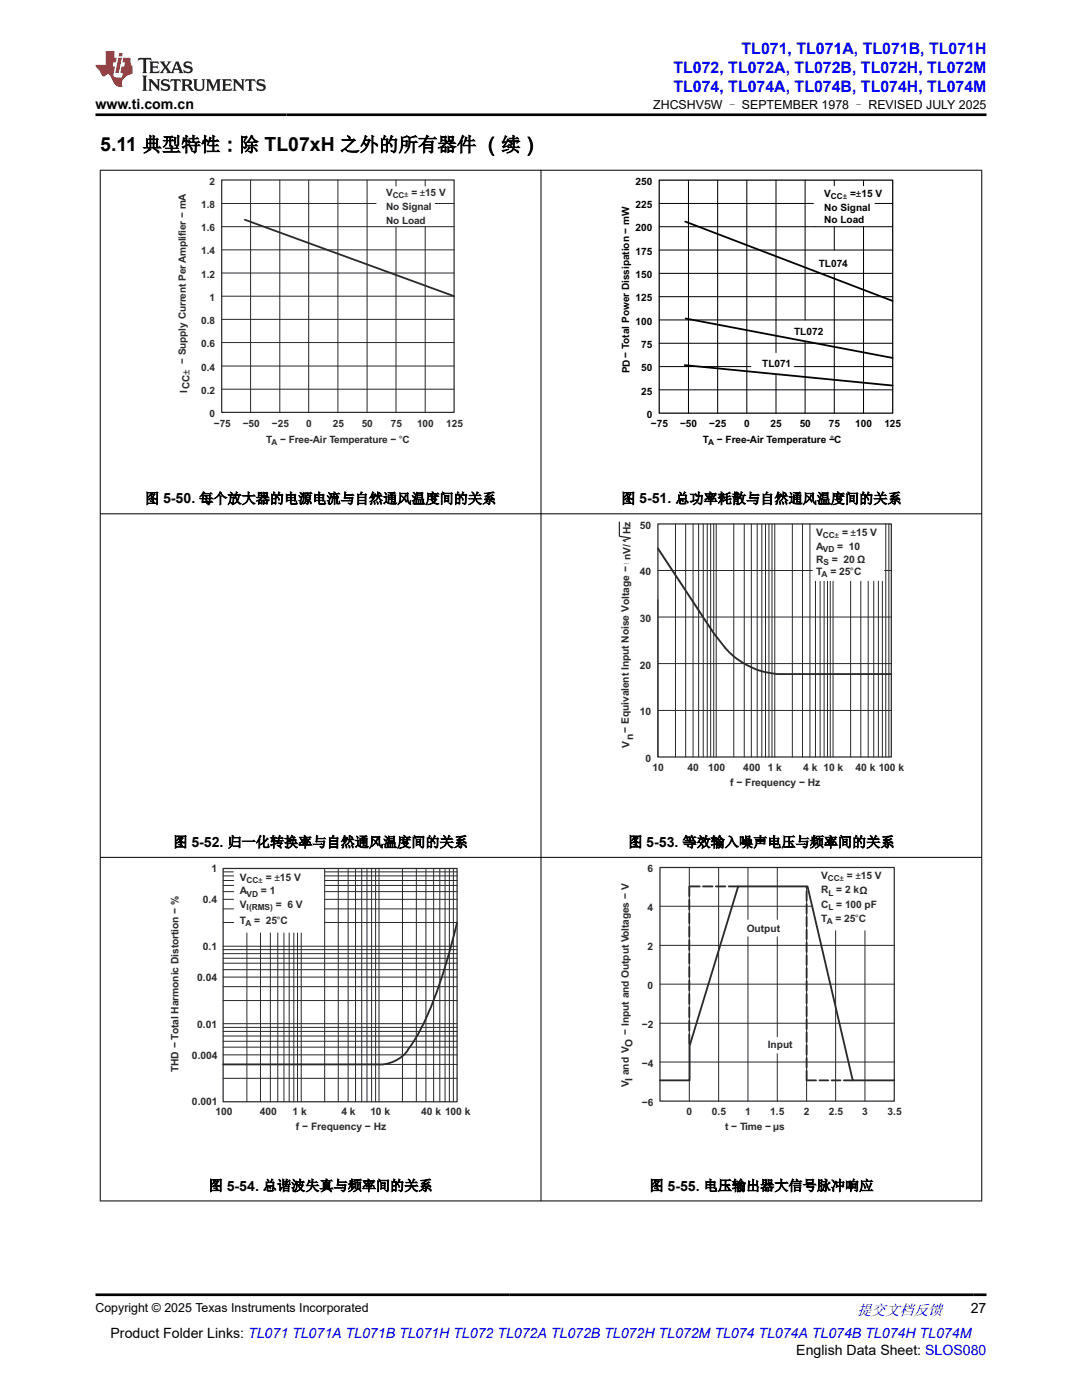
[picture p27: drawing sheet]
<svg xmlns="http://www.w3.org/2000/svg" width="216mm" height="279mm" viewBox="0 0 216 279" stroke-linecap="round" stroke-linejoin="round" font-family="sans-serif">
<defs><g id="words">
<text font-size="3.9" x="20" y="30.2">5.11 典型特性：除 TL07xH 之外的所有器件 （续）</text>
<g font-size="3.2" fill="#00f">
<text x="148" y="10.7">TL071, TL071A, TL071B, TL071H</text>
<text x="134.4" y="14.5">TL072, TL072A, TL072B, TL072H, TL072M</text>
<text x="134.4" y="18.3">TL074, TL074A, TL074B, TL074H, TL074M</text>
</g>
<text font-size="3" fill="#00f" x="171" y="262.4">提交文档反馈</text>
<g font-size="2.8">
<text x="19" y="21.7">www.ti.com.cn</text>
<text x="28.9" y="100.5">图 5-50. 每个放大器的电源电流与自然通风温度间的关系</text>
<text x="123.9" y="100.5">图 5-51. 总功率耗散与自然通风温度间的关系</text>
<text x="34.6" y="169">图 5-52. 归一化转换率与自然通风温度间的关系</text>
<text x="125.3" y="169">图 5-53. 等效输入噪声电压与频率间的关系</text>
<text x="41.6" y="237.6">图 5-54. 总谐波失真与频率间的关系</text>
<text x="129.6" y="237.6">图 5-55. 电压输出器大信号脉冲响应</text>
<text x="193.7" y="262.1">27</text>
<text x="22.1" y="266.9">Product Folder Links: TL071 TL071A TL071B TL071H TL072 TL072A TL072B TL072H TL072M TL074 TL074A TL074B TL074H TL074M</text>
<text x="158.9" y="270.3">English Data Sheet: SLOS080</text>
</g>
<g font-size="2.5">
<text x="130.3" y="21.8">ZHCSHV5W – SEPTEMBER 1978 – REVISED JULY 2025</text>
<text x="19" y="261.8">Copyright © 2025 Texas Instruments Incorporated</text>
</g>
<g font-size="2.1" fill="#2b292a">
<text x="127.7" y="105.5">50</text>
<text x="162.8" y="107">V</text>
<text x="168" y="107">= ±15 V</text>
<text x="125.8" y="111.8" transform="rotate(-90 125.8 111.8)">nV/</text>
<text x="162.8" y="109.7">A</text>
<text x="162.8" y="112.3">R</text>
<text x="166" y="112.3">= 20 Ω</text>
<text x="167" y="109.7">= 10</text>
<text x="127.7" y="114.8">40</text>
<text x="162.8" y="114.8">T</text>
<text x="165.7" y="114.8">= 25°C</text>
<text x="127.7" y="124.1">30</text>
<text x="127.7" y="133.4">20</text>
<text x="127.7" y="142.7">10</text>
<text x="125.5" y="146.2" transform="rotate(-90 125.5 146.2)">− Equivalent Input Noise Voltage − nV/HzHz</text>
<text x="125.6" y="149.2" transform="rotate(-90 125.6 149.2)">V</text>
<text x="126.4" y="147.8" transform="rotate(-90 126.4 147.8)">n</text>
<text x="128.8" y="152.1">0</text>
<text x="130.2" y="154">10</text>
<text x="137.2" y="154">40</text>
<text x="141.3" y="154">100</text>
<text x="148.3" y="154">400</text>
<text x="153.2" y="154">1 k</text>
<text x="160.2" y="154">4 k 10 k</text>
<text x="170.7" y="154">40 k 100 k</text>
<text x="145.7" y="156.9">f − Frequency − Hz</text>
<text x="42.2" y="174.1">1</text>
<text x="47.8" y="178.5">A</text>
<text x="47.8" y="175.8">V</text>
<text x="52.1" y="178.5">= 1</text>
<text x="53" y="175.8">= ±15 V</text>
<text x="40.5" y="180.2">0.4</text>
<text x="47.8" y="181.3">V</text>
<text x="47.8" y="184.3">T</text>
<text x="50.7" y="184.3">= 25°C</text>
<text x="55" y="181.3">= 6 V</text>
<text x="40.5" y="189.6">0.1</text>
<text x="39.4" y="195.8">0.04</text>
<text x="39.4" y="205.1">0.01</text>
<text x="35.6" y="214" transform="rotate(-90 35.6 214)">THD − Total Harmonic Distortion − %</text>
<text x="38.3" y="211.3">0.004</text>
<text x="38.3" y="220.6">0.001</text>
<text x="43" y="222.5">100</text>
<text x="51.9" y="222.5">400</text>
<text x="58.4" y="222.5">1 k</text>
<text x="59.1" y="225.5">f − Frequency − Hz</text>
<text x="68.1" y="222.5">4 k</text>
<text x="73.9" y="222.5">10 k</text>
<text x="84.1" y="222.5">40 k 100 k</text>
</g>
<g font-size="2" fill="#2b292a">
<text x="40.2" y="41.5">1.8</text>
<text x="41.8" y="36.9">2</text>
<text x="77" y="39.1">V</text>
<text x="77" y="42">No Signal</text>
<text x="82.1" y="39.1">= ±15 V</text>
<text x="40.2" y="46.1">1.6</text>
<text x="77" y="44.6">No Load</text>
<text x="40.2" y="50.8">1.4</text>
<text x="40.2" y="55.5">1.2</text>
<text x="40.2" y="64.7">0.8</text>
<text x="41.8" y="60.1">1</text>
<text x="40.2" y="69.3">0.6</text>
<text x="37.1" y="76.6" transform="rotate(-90 37.1 76.6)">ICC − Supply Current PerAmplifier − mA</text>
<text x="40.2" y="74">0.4</text>
<text x="37.3" y="78.4" transform="rotate(-90 37.3 78.4)">ICC±</text>
<text x="40.2" y="78.6">0.2</text>
<text x="41.8" y="83.2">0</text>
<text x="42.7" y="85.1">−75</text>
<text x="48.4" y="85.1">−50</text>
<text x="53.1" y="88.4">T</text>
<text x="54.3" y="85.1">−25</text>
<text x="55.9" y="88.4">− Free-Air Temperature − °C</text>
<text x="61.1" y="85.1">0</text>
<text x="66.4" y="85.1">25</text>
<text x="72.2" y="85.1">50</text>
<text x="78" y="85.1">75</text>
<text x="83.2" y="85.1">100</text>
<text x="89" y="85.1">125</text>
<text x="129.2" y="174">6</text>
<text x="163.9" y="175.4">V</text>
<text x="163.9" y="178.3">R</text>
<text x="166.9" y="178.3">= 2 kΩ</text>
<text x="169" y="175.4">= ±15 V</text>
<text x="129.2" y="181.8">4</text>
<text x="163.9" y="181.2">C</text>
<text x="163.9" y="184">T</text>
<text x="166.7" y="184">= 25°C</text>
<text x="166.9" y="181.2">= 100 pF</text>
<text x="129.2" y="189.6">2</text>
<text x="149" y="186">Output</text>
<text x="129.2" y="197.4">0</text>
<text x="125.5" y="206.5" transform="rotate(-90 125.5 206.5)">− Input and Output Voltages − V</text>
<text x="126.2" y="209" transform="rotate(-90 126.2 209)">O</text>
<text x="128.1" y="205.1">−2</text>
<text x="153.2" y="209.1">Input</text>
<text x="125.5" y="210.2" transform="rotate(-90 125.5 210.2)">V</text>
<text x="126.2" y="215.7" transform="rotate(-90 126.2 215.7)">I</text>
<text x="128.1" y="212.9">−4</text>
<text x="125.5" y="217" transform="rotate(-90 125.5 217)">V and</text>
<text x="128.1" y="220.7">−6</text>
<text x="137" y="222.6">0</text>
<text x="142.1" y="222.6">0.5</text>
<text x="144.7" y="225.5">t − Time − µs</text>
<text x="148.7" y="222.6">1</text>
<text x="153.7" y="222.6">1.5</text>
<text x="160.4" y="222.6">2</text>
<text x="165.4" y="222.6">2.5</text>
<text x="172" y="222.6">3</text>
<text x="177.1" y="222.6">3.5</text>
</g>
<g font-size="2">
<text x="126.8" y="41.5">225</text>
<text x="126.8" y="36.9">250</text>
<text x="164.5" y="39.3">V</text>
<text x="169.6" y="39.3">= 15 V</text>
<text x="170.8" y="39.3">±</text>
<text x="126.8" y="46.2">200</text>
<text x="164.5" y="42.2">No Signal</text>
<text x="164.5" y="44.5">No Load</text>
<text x="126.8" y="50.8">175</text>
<text x="163.4" y="53.3">TL074</text>
<text x="126.8" y="55.5">150</text>
<text x="126.8" y="64.8">100</text>
<text x="126.8" y="60.1">125</text>
<text x="125.5" y="71.4" transform="rotate(-90 125.5 71.4)">− Total Power Dissipation − mW</text>
<text x="128" y="69.4">75</text>
<text x="158.5" y="66.9">TL072</text>
<text x="125.6" y="74.5" transform="rotate(-90 125.6 74.5)">PD</text>
<text x="128" y="74.1">50</text>
<text x="152.1" y="73.3">TL071</text>
<text x="128" y="78.7">25</text>
<text x="129.1" y="83.4">0</text>
<text x="129.9" y="85.3">−75</text>
<text x="135.7" y="85.3">−50</text>
<text x="140.2" y="88.3">T</text>
<text x="141.5" y="85.3">−25</text>
<text x="143" y="88.3">− Free-Air Temperature −C</text>
<text x="148.5" y="85.3">0</text>
<text x="153.7" y="85.3">25</text>
<text x="159.6" y="85.3">50</text>
<text x="165.4" y="85.3">75</text>
<text x="165.7" y="88.3">°</text>
<text x="170.6" y="85.3">100</text>
<text x="176.5" y="85.3">125</text>
</g>
<g font-size="1.7" fill="#2b292a">
<text x="164.2" y="107.4">CC±</text>
<text x="164.2" y="110.2">VD</text>
<text x="164.3" y="112.7">S</text>
<text x="163.9" y="115.2">A</text>
<text x="49.2" y="178.9">VD</text>
<text x="49.2" y="176.2">CC±</text>
<text x="165.2" y="175.9">CC±</text>
<text x="165.3" y="178.7">L</text>
<text x="49" y="184.8">A</text>
<text x="49.2" y="181.7">I(RMS)</text>
<text x="165" y="184.4">A</text>
<text x="165.3" y="181.6">L</text>
</g>
<g font-size="1.6" fill="#2b292a">
<text x="78.4" y="39.5">CC±</text>
<text x="54.2" y="88.8">A</text>
</g>
<g font-size="1.6">
<text x="165.8" y="39.8">CC±</text>
<text x="141.3" y="88.8">A</text>
</g>
</g></defs>
<g fill="none" stroke="#2b292a" stroke-width=".2">
<path d="M50 35.9v46.4M55.8 35.9v46.4M61.6 35.9v46.4M67.4 35.9v46.4M73.2 35.9v46.4M79 35.9v1.2M44.2 59.1h46.4M44.2 54.5h46.4M44.2 49.9h46.4M44.2 45.2h46.4M44.2 40.6h30.9M79 45.2v37.1"/>
<path d="M84.8 45.2v37.1M86.8 40.6h3.8M44.2 77.7h46.4M44.2 73h46.4M44.2 68.4h46.4M44.2 63.7h46.4"/>
</g>
<path d="M48.9 43.9l41.7 15.2" fill="none" stroke="#2b292a" stroke-width=".36"/>
<path d="M44.2 35.9h46.4v46.4h-46.4z" fill="none" stroke="#2b292a" stroke-width=".24"/>
<path d="M35.6 72.9h3v6.7h-3z" fill-rule="evenodd" fill="#fff"/>
<path d="M84.8 35.9v1.2" fill="none" stroke="#2b292a" stroke-width=".2"/>
<path d="M136.7 44.2l41.4 15.9M136.6 72.9l41.5 4" fill="none" stroke="#000" stroke-width=".36"/>
<path d="M131.5 36h46.6v46.5h-46.6z" fill="none" stroke="#000" stroke-width=".24"/>
<g fill="none" stroke="#000" stroke-width=".2">
<path d="M137.4 36v46.5M143.2 36v46.5M149 36v46.5M154.8 36v34.4M160.6 36v27.9M166.5 36v1.1M172.3 36v1.1M131.5 59.2h46.6M131.5 54.6h46.6M131.5 49.9h46.6M131.5 45.2h46.6M131.5 40.6h30.8"/>
<path d="M166.5 45.2v4.7M166.5 54.6v27.9M172.3 45.2v37.3M174.6 40.6h3.5M131.5 77.8h46.6M131.5 73.2h18.3M131.5 68.5h46.6M131.5 63.9h46.6M154.8 74.7v7.8M158.5 73.2h19.6M160.6 67v15.5"/>
</g>
<path d="M157.3 64.9h8.4v3h-8.4z" fill="#fff"/>
<path d="M157.3 64.9h8.4v3h-8.4z" fill="none" stroke="#fff" stroke-width=".24"/>
<path d="M136.8 63.6l41.3 7.8" fill="none" stroke="#000" stroke-width=".36"/>
<path d="M124.1 71.4h2.4v5.5h-2.4z" fill="#fff"/>
<path d="M142.4 126.4a16.5 16.5 0 0 0 11.4 7.9l1.3 .2h22.8" fill="none" stroke="#2b292a" stroke-width=".37"/>
<path d="M131.3 104.6h46.6v46.5h-46.6z" fill="none" stroke="#2b292a" stroke-width=".25"/>
<g fill="none" stroke="#2b292a" stroke-width=".2">
<path d="M131.3 113.9h30.8M131.3 119.7v31.4M134.8 104.6v10.2M136.8 104.6v46.5M138.3 104.6v15.3M139.4 104.6v46.5M140.3 104.6v46.5M141.1 104.6v19.5M141.8 104.6v20.5M142.4 104.6v21.4M142.9 104.6v46.5M146.4 104.6v46.5"/>
<path d="M148.5 104.6v46.5M149.9 104.6v46.5M151.1 104.6v46.5M152 104.6v46.5M152.8 104.6v46.5M153.4 104.6v46.5M154 104.6v46.5M154.6 104.6v46.5M158.1 104.6v46.5M160.1 104.6v46.5M161.6 104.6v46.5M162.7 116v35.1"/>
<path d="M163.6 116v35.1M164.4 116v35.1M165.1 116v35.1M165.7 116v35.1M166.2 116v35.1M169.7 116v35.1M171.8 116v35.1M173.2 116v35.1M174.3 116v35.1M175.3 116v35.1M176.1 116v35.1M176.5 113.9h1.4"/>
<path d="M176.7 104.6v46.5M177.4 104.6v46.5M131.3 132.4h46.6M131.3 123.1h9M134.8 123.1v28M138.3 123.1v28M141.1 123.1h36.8M141.1 132.4v18.7M141.8 132.4v18.7M142.4 126.4v24.7M131.3 141.8h46.6"/>
</g>
<path d="M123.4 104h3.6v8.3h-3.6z" fill-rule="evenodd" fill="#fff"/>
<path d="M123.6 104.2v2.8M123.7 107l2.1 .4M124.4 107.8l.4 .3M125.6 107.5l-1.3 .4" fill="none" stroke="#2b292a" stroke-width=".25"/>
<path d="M123.4 146.6h3.6v4.7h-3.6z" fill-rule="evenodd" fill="#fff"/>
<path d="M131.3 109.5l11.1 16.9" fill="none" stroke="#2b292a" stroke-width=".38"/>
<path d="M134.8 114.8v8.3M138.3 120.1v3M141.1 124.4v8M141.8 125.1v7.3" fill="none" stroke="#2b292a" stroke-width=".2"/>
<path d="M82.4 178.3h.3v.5h-.3z" fill="#fff"/>
<path d="M91.2 184.1a93.3 93.3 0 0 1-7.8 22.4l-2 2.9a6.8 6.8 0 0 1-6 3h-30.9M131.7 215.6h5.9v-6.9l9.7-31.8h13.8l9.1 38.7h8.2" fill="none" stroke="#2b292a" stroke-width=".37"/>
<g fill="none" stroke="#2b292a" stroke-width=".2">
<path d="M44.5 177.9h2.1M44.5 179.5h2.1M44.5 176.7h2.1M44.5 175.7h2.1M44.5 174.8h2.1M44.6 174h2M64.7 174h26.5M64.8 177.9h26.4M64.8 179.5h26.4M64.8 173.3v46.6M64.8 176.7h26.4M64.8 175.7h26.4"/>
<path d="M64.8 174.8h26.4M67.5 173.3v46.6M69.5 173.3v46.6M70.9 173.3v46.6M72.2 173.3v46.6M73.2 173.3v46.6M74.1 173.3v46.6M74.9 173.3v46.6M75.6 173.3v46.6M80.3 173.3v46.6M83.1 173.3v46.6M85 173.3v46.6"/>
<path d="M86.5 173.3v46.6M87.8 173.3v46.6M88.8 173.3v46.6M89.7 173.3v46.6M90.5 173.3v46.6M137.5 173.1v46.7M143.4 173.1v46.7M149.2 173.1v10.4M155.1 173.1v10.4M160.9 176.9v42.9M44.5 199.7h46.7M44.5 196.9h46.7"/>
<path d="M44.5 195h46.7M44.5 193.5h46.7M44.5 192.2h46.7M44.5 191.2h46.7M44.5 190.3h46.7M44.5 189.5h46.7M44.5 188.8h46.7M44.5 184.1h2.1M44.5 181.4h2.1M49.3 186.2v33.7M52 186.2v33.7M53.9 186.2v33.7"/>
<path d="M55.4 186.2v33.7M56.7 186.2v33.7M57.7 186.2v33.7M58.6 186.2v33.7M59.4 186.2v33.7M60.1 186.2v33.7M64.8 184.1h26.4M64.8 181.4h26.4M131.7 196.4h46.7M131.7 188.7h46.7M131.7 180.9h30.3M149.2 187v32.8"/>
<path d="M155.1 187v20M44.5 215.2h46.7M44.5 212.4h46.7M44.5 210.5h46.7M44.5 209h46.7M44.5 207.8h46.7M44.5 206.8h46.7M44.5 205.8h46.7M44.5 205h46.7M44.5 204.3h46.7M131.7 212h46.7M131.7 204.2h46.7"/>
<path d="M155.1 209.4v10.4"/>
</g>
<path d="M44.5 173.3h46.7v46.6h-46.7z" fill="none" stroke="#2b292a" stroke-width=".25"/>
<path d="M147.3 176.9h-9.8M160.9 215.6v-38.6" fill="none" stroke="#2b292a" stroke-width=".37" stroke-dasharray="1.9 .7"/>
<path d="M137.5 176.9v31.7" fill="none" stroke="#2b292a" stroke-width=".37" stroke-dasharray="2 .7"/>
<path d="M170.2 215.6h-9.3" fill="none" stroke="#2b292a" stroke-width=".37" stroke-dasharray="1.8 .7"/>
<path d="M131.7 173.1h46.7v46.7h-46.7z" fill="none" stroke="#2b292a" stroke-width=".24"/>
<path d="M152 207.1h7.8v3h-7.8z" fill-rule="evenodd" fill="#fff"/>
<path d="M152 207.1h7.8v3h-7.8z" fill="none" stroke="#fff" stroke-width=".24"/>
<path d="M166.7 185.7v34.1M172.6 185.7v34.1" fill="none" stroke="#2b292a" stroke-width=".2"/>
<g fill="#fff">
<path d="M123.9 207h3.3v4h-3.3z" fill-rule="evenodd"/>
<path d="M123.9 213.6h3.3v4.1h-3.3z" fill-rule="evenodd"/>
</g>
<path d="M19.9 34h176.1M20 33.9v205.8M107.9 33.9v205.8M195.9 33.9v205.8M19.9 102.5h176.1M19.9 171.1h176.1M19.9 239.7h176.1" fill="none" stroke="#000" stroke-width=".2"/>
<path d="M27.7 11.6l-.2 .5 .5-.2h.6v.1v2.2l-.2 .4h1l-.2-.4v-2.2v-.1h.5l.5 .2-.1-.5zM29.8 12.3l.2 .4v1.5l-.2 .4h1.9l.1-.6a1.08 1.08 0 0 1-1.3 .2v-.7h.6l.4 .2v-.7l-.4 .2h-.6v-.5l.2-.2a1 1 0 0 1 1 .3l-.1-.5zM31.8 12.3l1 1.1-1 1.2h.9l-.2-.2 .4-.8 .5 .8-.2 .2h1.6l-.2-.2 .1-.5h1l.1 .5-.1 .2h.9l-.2-.3-.8-2h-.5l-1 2.2-.8-1.1 .9-1.1h-.8l.2 .2-.5 .6-.3-.6 .1-.2zM35.2 12.7l.4 1h-.8zM36.8 12.4a.65 .65 0 0 0-.2 .7 .65 .65 0 0 0 .6 .5l.7 .1 .1 .3a.79 .79 0 0 1-.7 .4 .79 .79 0 0 1-.7-.5l.1 .7 .2-.1a.93 .93 0 0 0 1.1 .1 .93 .93 0 0 0 .4-1 1.46 1.46 0 0 0-1.2-.6l-.1-.3a1.09 1.09 0 0 1 1.2 .2l-.2-.6-.1 .1-.6-.2zM28.4 15.1l.2 .4v2.2l-.2 .4h1l-.2-.4v-2.2l.2-.4zM29.6 15.8l.2 .4v1.5l-.2 .4h.8l-.3-.4v-1.3l1.7 1.8v-2l.2-.4h-.8l.2 .2 .1 1.1-1.2-1.3zM32.3 15.9a.65 .65 0 0 0-.2 .8 .65 .65 0 0 0 .7 .4l.6 .2 .1 .2a.79 .79 0 0 1-.7 .4 .79 .79 0 0 1-.7-.5l.1 .7 .2-.1a.93 .93 0 0 0 1.1 .1 .93 .93 0 0 0 .4-.9 1.46 1.46 0 0 0-1.2-.6l-.1-.4a1.09 1.09 0 0 1 1.2 .2l-.2-.6-.1 .1-.6-.1zM34.1 15.8l-.1 .6a.63 .63 0 0 1 .7-.3l.1 1.6-.3 .4h1l-.2-.4v-1.6a.66 .66 0 0 1 .8 .3l-.1-.6zM36.2 15.8l.2 .4v1.5l-.2 .4h.9l-.2-.2v-.7h.5l.1 .2a.79 .79 0 0 0 1.2 .6l-1-.9a.61 .61 0 0 0 .6-.6 .61 .61 0 0 0-.5-.7zM36.9 16.1h.2a.47 .47 0 0 1 .5 .1 .47 .47 0 0 1 .1 .5l-.2 .1-.6 .1zM38.5 15.8l.2 .2a2.27 2.27 0 0 0 .4 2 1.04 1.04 0 0 0 1.7-.7v-1.3l.2-.2h-.8l.2 .4v1.1a.6 .6 0 0 1-.6 .6 .6 .6 0 0 1-.6-.6v-1.1l.3-.4zM41.1 15.8l.2 .4v1.5l-.2 .4h.7l-.2-.4v-1.4l.9 1.9 .8-1.9v1.4l-.2 .4h1l-.3-.4v-1.5l.3-.4h-.8l-.7 1.5-.7-1.5zM44.3 15.8l.2 .4v1.5l-.2 .4h1.9l.1-.6a1.09 1.09 0 0 1-1.3 .2v-.7h.6l.4 .2v-.6l-.4 .2h-.6v-.6l.2-.1a1.01 1.01 0 0 1 1 .3l-.1-.6zM46.4 15.8l.3 .4v1.5l-.3 .4h.8l-.2-.4v-1.3l1.6 1.8v-2l.2-.4h-.7l.2 .2v1.1l-1.2-1.3zM49 15.8l-.1 .6a.63 .63 0 0 1 .8-.3v1.6l-.3 .4h1l-.2-.4v-1.6a.66 .66 0 0 1 .8 .3l-.1-.6zM51.4 15.9a.65 .65 0 0 0-.2 .8 .65 .65 0 0 0 .6 .4l.6 .2 .2 .2a.79 .79 0 0 1-.8 .4 .79 .79 0 0 1-.6-.5l.1 .7 .2-.1a.93 .93 0 0 0 1 .1 .93 .93 0 0 0 .5-.9 1.46 1.46 0 0 0-1.3-.6l-.1-.4a1.09 1.09 0 0 1 1.3 .2l-.2-.6-.2 .1-.5-.1z" fill="#231f20"/>
<path d="M21.1 10.2v2.8h-2.1l.1 .3 .9 1a.95 .95 0 0 0 .9 .9 .59 .59 0 0 1 .6-.4 .59 .59 0 0 1 .5 .4l.4 .7a1.59 1.59 0 0 0 2.1 1.4 1.61 1.61 0 0 1 1-2.3l1-.3-.1-1.5a1.59 1.59 0 0 1-.4-1.7h-1.4l-.2 .9h.5l-.1 .9h-.5l-.2 1v.2l.4 .1-.2 .9h-.6a.73 .73 0 0 1-1.1-.7l.3-1.5h-.5l.2-.9h.5l.2-.9h-.5v-1.3zM23.6 11.5l-.6 3.1h.7l.6-3.1zM23.8 10.6l-.1 .6h.7l.1-.6z" fill="#ed1c24"/>
<path d="M19 22.9h177.8M19 258.4h177.8" fill="none" stroke="#000" stroke-width=".53"/>
<use href="#words"/>
</svg>
